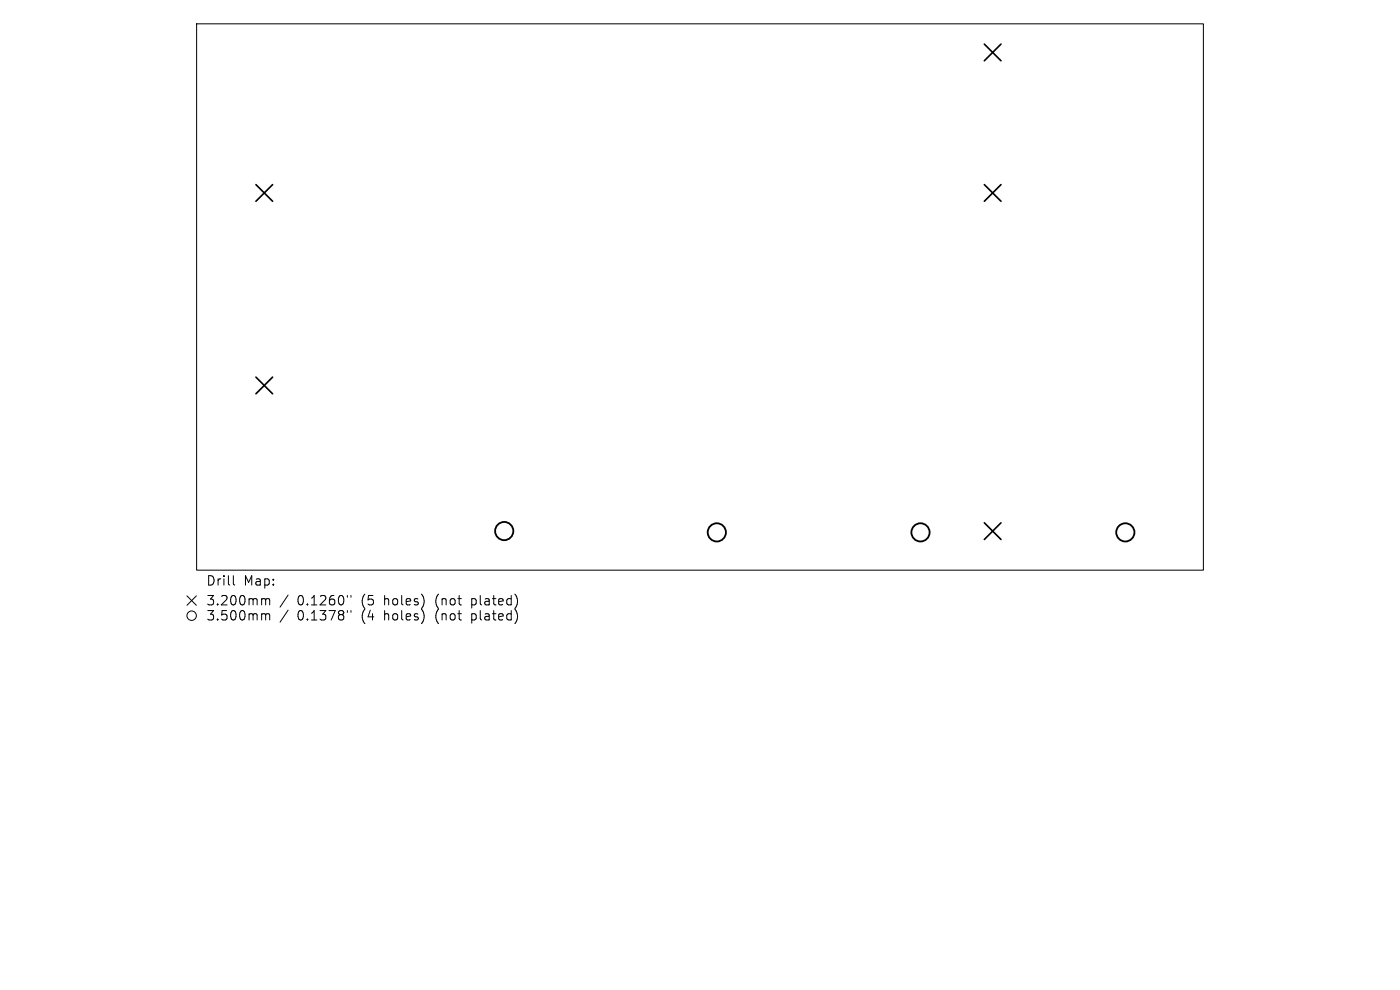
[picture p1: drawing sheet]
<svg xmlns="http://www.w3.org/2000/svg" width="297mm" height="210mm" viewBox="0 0 297 210" stroke-linecap="round" stroke-linejoin="round" font-family="sans-serif">
<defs><g id="words">
<g font-size="2.8">
<text x="43.7" y="124.5">Drill</text>
<text x="51.7" y="124.5">Map:</text>
<text x="43.7" y="128.7">3.200mm</text>
<text x="43.7" y="131.9">3.500mm</text>
<text x="63.1" y="128.7">0.1260&quot;</text>
<text x="63.1" y="131.9">0.1378&quot;</text>
<text x="76.8" y="128.7">(5</text>
<text x="76.8" y="131.9">(4</text>
<text x="81.8" y="128.7">holes)</text>
<text x="81.8" y="131.9">holes)</text>
<text x="92.8" y="128.7">(not</text>
<text x="92.8" y="131.9">(not</text>
<text x="100.7" y="128.7">plated)</text>
<text x="100.7" y="131.9">plated)</text>
</g>
</g></defs>
<g fill="none" stroke="#000" stroke-width=".21">
<path d="M41.7 5.1h213.6v115.8h-213.6zM39.7 126.4l2 2M41.7 126.4l-2 2M49.5 122.1v1.7l.3 .3M55.8 127h.3l.3 .3M55.8 130.2h.3l.3 .3M56.4 127.3l.2-.3 .5 .1 .1 1.2M56.4 127.3v1M56.4 130.5v1M56.4 130.5l.2-.3 .5 .1 .1 1.2M61.1 126.2l-1.7 2.6M61.1 129.4l-1.7 2.6"/>
<path d="M73.7 126.3v.4M73.7 129.5v.4M74.5 126.3v.4M74.5 129.5v.4"/>
<circle cx="40.7" cy="130.6" r="1"/>
</g>
<path d="M208.8 9.4l3.6 3.5M212.4 9.4l-3.6 3.5M54.3 39.2l3.5 3.5M57.8 39.2l-3.5 3.5M208.8 39.2l3.6 3.5M212.4 39.2l-3.6 3.5M54.3 80l3.5 3.5M57.8 80l-3.5 3.5M208.8 110.9l3.6 3.5M212.4 110.9l-3.6 3.5" fill="none" stroke="#000" stroke-width=".35"/>
<g fill="none" stroke="#000" stroke-width=".39">
<circle cx="107" cy="112.7" r="1.93"/>
<circle cx="152.1" cy="112.9" r="1.93"/>
<circle cx="195.3" cy="112.9" r="1.93"/>
<circle cx="238.7" cy="112.9" r="1.93"/>
</g>
<use href="#words"/>
</svg>
